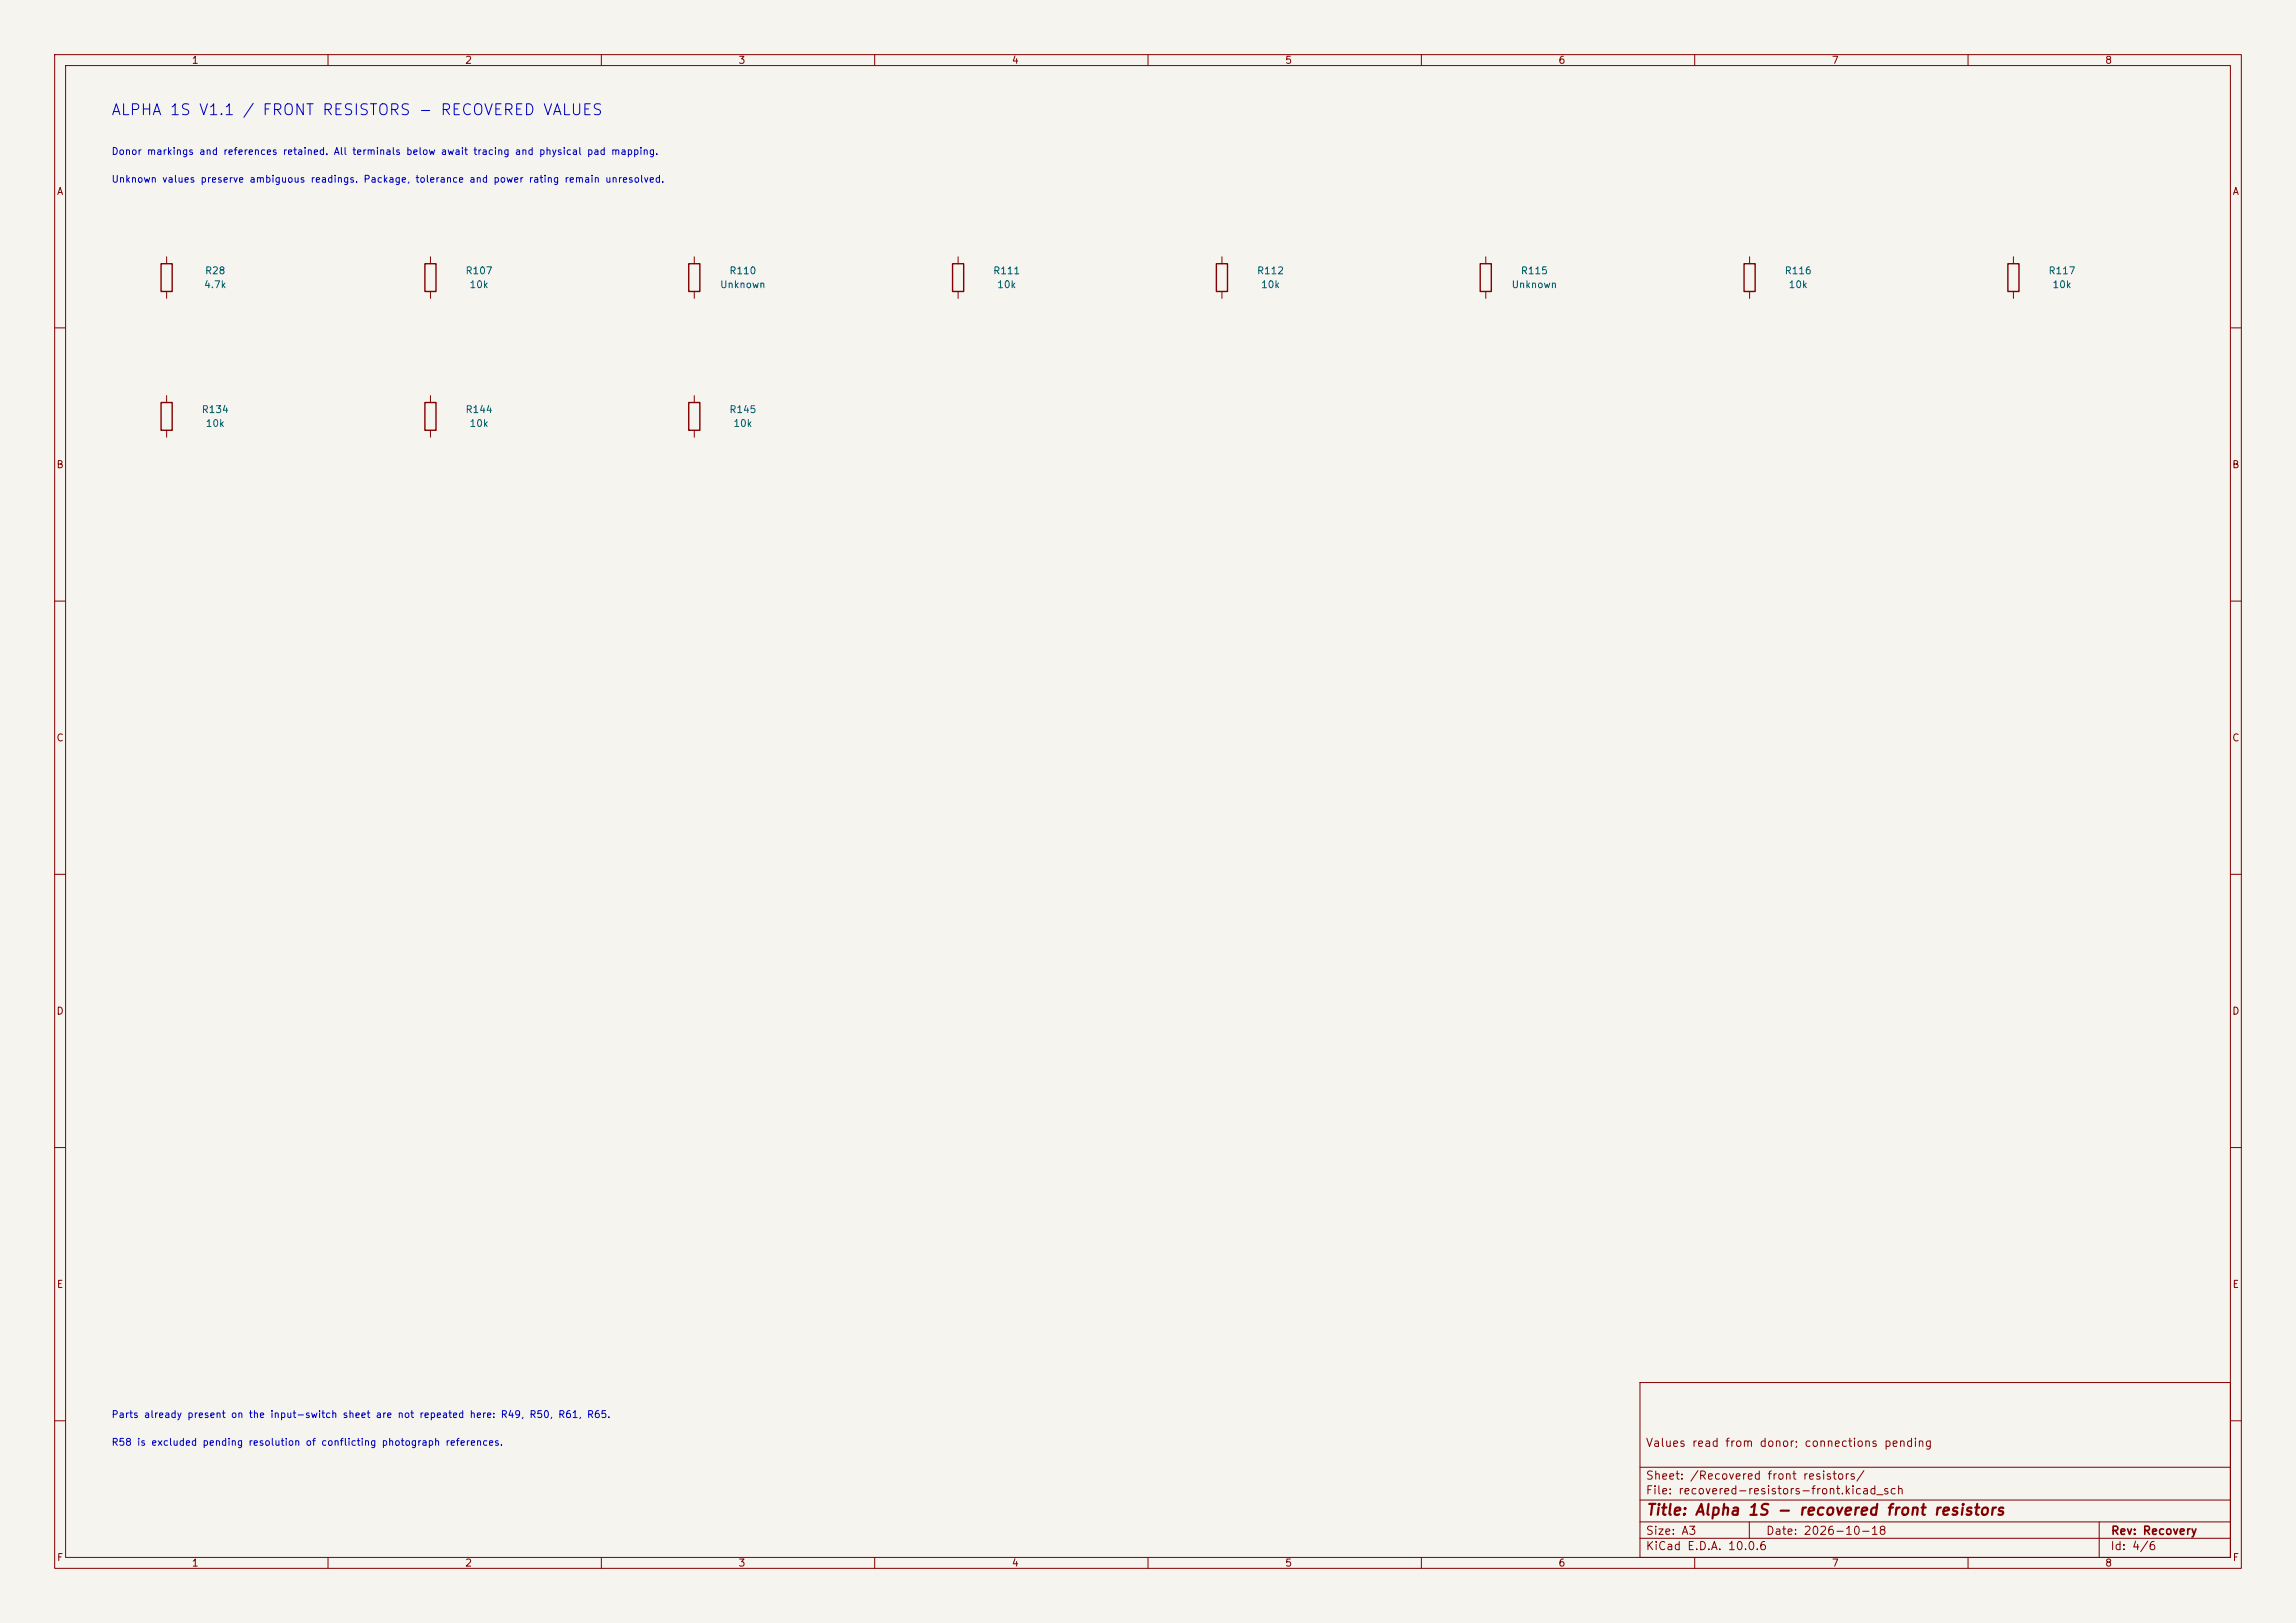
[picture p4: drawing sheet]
<svg xmlns="http://www.w3.org/2000/svg" width="420mm" height="297mm" viewBox="0 0 420 297" stroke-linecap="round" stroke-linejoin="round" font-family="sans-serif">
<defs><g id="words">
<text font-size="2" fill="#0000c2" x="20.2" y="21.6">ALPHA 1S V1.1 / FRONT RESISTORS - RECOVERED VALUES</text>
<text font-size="2" fill="#840000" x="301" y="277.8">Title: Alpha 1S - recovered front resistors</text>
<g font-size="1.5" fill="#840000">
<text x="300.9" y="265.1">Values read from donor; connections pending</text>
<text x="300.9" y="273.8">File: recovered-resistors-front.kicad_sch</text>
<text x="300.9" y="271.1">Sheet: /Recovered front resistors/</text>
<text x="300.9" y="281.2">Size: A3</text>
<text x="322.9" y="281.2">Date: 2026-10-18</text>
<text x="386" y="281.2">Rev: Recovery</text>
<text x="300.9" y="284">KiCad E.D.A. 10.0.6</text>
<text x="385.9" y="284">Id: 4/6</text>
</g>
<g font-size="1.3" fill="#840000">
<text x="35" y="12">1</text>
<text x="85" y="12">2</text>
<text x="135" y="12">3</text>
<text x="185" y="12">4</text>
<text x="235" y="12">5</text>
<text x="285" y="12">6</text>
<text x="335" y="12">7</text>
<text x="385" y="12">8</text>
<text x="10.3" y="36">A</text>
<text x="408.3" y="36">A</text>
<text x="10.2" y="86">B</text>
<text x="408.2" y="86">B</text>
<text x="10.2" y="136">C</text>
<text x="408.2" y="136">C</text>
<text x="10.2" y="186">D</text>
<text x="408.2" y="186">D</text>
<text x="10.3" y="236">E</text>
<text x="408.3" y="236">E</text>
<text x="10.3" y="286">F</text>
<text x="35" y="287">1</text>
<text x="85" y="287">2</text>
<text x="135" y="287">3</text>
<text x="185" y="287">4</text>
<text x="235" y="287">5</text>
<text x="285" y="287">6</text>
<text x="335" y="287">7</text>
<text x="385" y="287">8</text>
<text x="408.3" y="286">F</text>
</g>
<g font-size="1.3" fill="#0000c2">
<text x="20.3" y="28.7">Donor markings and references retained. All terminals below await tracing and physical pad mapping.</text>
<text x="20.3" y="33.7">Unknown values preserve ambiguous readings. Package, tolerance and power rating remain unresolved.</text>
<text x="20.3" y="259.8">Parts already present on the input-switch sheet are not repeated here: R49, R50, R61, R65.</text>
<text x="20.3" y="264.9">R58 is excluded pending resolution of conflicting photograph references.</text>
</g>
<g font-size="1.3" fill="#006464">
<text x="37.2" y="53">4.7k</text>
<text x="37.4" y="50.5">R28</text>
<text x="85.1" y="50.5">R107</text>
<text x="85.8" y="53">10k</text>
<text x="131.6" y="53">Unknown</text>
<text x="133.3" y="50.5">R110</text>
<text x="181.6" y="50.5">R111</text>
<text x="182.3" y="53">10k</text>
<text x="229.8" y="50.5">R112</text>
<text x="230.6" y="53">10k</text>
<text x="276.4" y="53">Unknown</text>
<text x="278.1" y="50.5">R115</text>
<text x="326.4" y="50.5">R116</text>
<text x="327.1" y="53">10k</text>
<text x="374.6" y="50.5">R117</text>
<text x="375.3" y="53">10k</text>
<text x="36.8" y="75.9">R134</text>
<text x="85.1" y="75.9">R144</text>
<text x="133.3" y="75.9">R145</text>
<text x="37.5" y="78.4">10k</text>
<text x="85.8" y="78.4">10k</text>
<text x="134" y="78.4">10k</text>
</g>
</g></defs>
<path d="M0 0h420v297h-420z" fill="#f5f4ef" stroke="#f5f4ef" stroke-width=".18"/>
<g fill="none" stroke="#840000" stroke-width=".18">
<path d="M10 10h400v277h-400zM12 12h396v273h-396zM60 10v2M110 10v2M160 10v2M210 10v2M260 10v2M310 10v2M360 10v2M30.5 47v1.3M30.5 53.3v1.3M78.7 47v1.3"/>
<path d="M78.7 53.3v1.3M127 47v1.3M127 53.3v1.3M175.3 47v1.3M175.3 53.3v1.3M223.5 47v1.3M223.5 53.3v1.3M271.8 47v1.3M271.8 53.3v1.3M320 47v1.3M320 53.3v1.3M368.3 47v1.3"/>
<path d="M368.3 53.3v1.3M10 60h2M30.5 72.4v1.3M30.5 78.7v1.3M78.7 72.4v1.3M78.7 78.7v1.3M127 72.4v1.3M127 78.7v1.3M408 60h2M10 110h2M408 110h2M10 160h2"/>
<path d="M408 160h2M10 210h2M408 210h2M300 253h108v32h-108zM10 260h2M300 278.5h108M300 274.5h108M300 268.5h108M320 278.5v3M384 278.5v6.5M408 260h2M60 285v2"/>
<path d="M110 285v2M160 285v2M210 285v2M260 285v2M300 281.5h108M310 285v2M360 285v2"/>
</g>
<path d="M29.5 48.3h2v5h-2zM77.7 48.3h2.1v5h-2.1zM126 48.3h2v5h-2zM174.2 48.3h2.1v5h-2.1zM222.5 48.3h2v5h-2zM270.8 48.3h2v5h-2zM319 48.3h2.1v5h-2.1zM367.3 48.3h2v5h-2zM29.5 73.7h2v5h-2zM77.7 73.7h2.1v5h-2.1zM126 73.7h2v5h-2z" fill="none" stroke="#840000" stroke-width=".25"/>
<use href="#words"/>
</svg>
